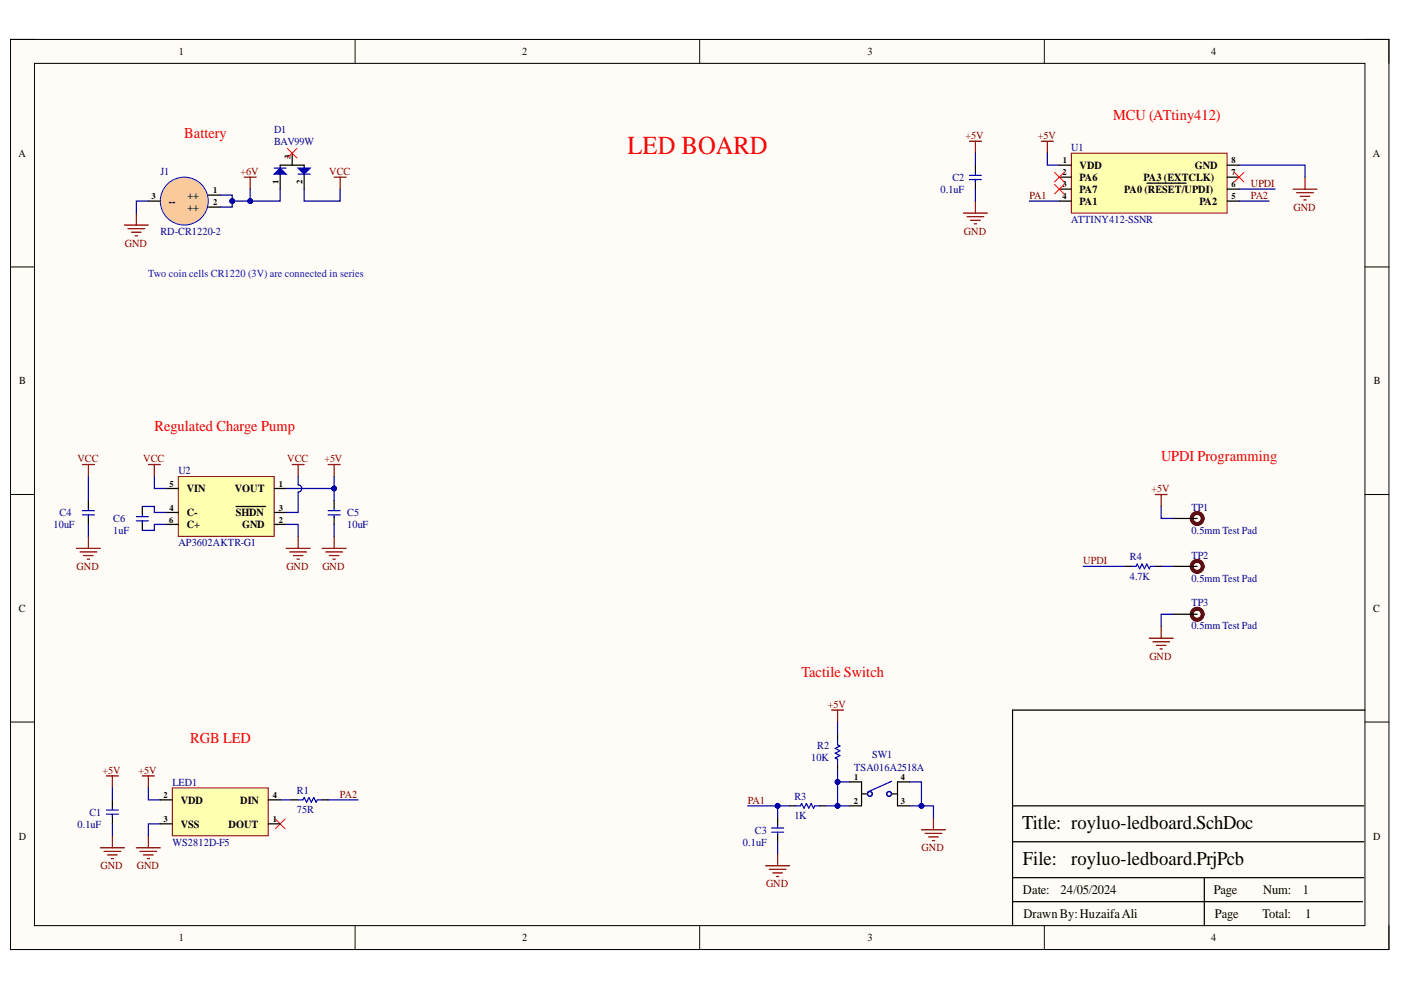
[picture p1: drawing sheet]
<svg xmlns="http://www.w3.org/2000/svg" width="297mm" height="210mm" viewBox="0 0 297 210" stroke-linecap="round" stroke-linejoin="round" font-family="sans-serif">
<defs><g id="words">
<text font-size="5.5" fill="#f00" x="133.1" y="32.5">LED BOARD</text>
<g font-size="4.1">
<text x="216.7" y="175.8">Title: royluo-ledboard.SchDoc</text>
<text x="216.9" y="183.4">File:</text>
<text x="227.1" y="183.4">royluo-ledboard.PrjPcb</text>
</g>
<g font-size="3.2" fill="#f00">
<text x="39.1" y="29.3">Battery</text>
<text x="236" y="25.4">MCU (ATtiny412)</text>
<text x="32.7" y="91.5">Regulated Charge Pump</text>
<text x="246.2" y="97.8">UPDI Programming</text>
<text x="169.9" y="143.5">Tactile Switch</text>
<text x="40.4" y="157.5">RGB LED</text>
</g>
<g font-size="2.8">
<text x="216.9" y="189.6">Date:</text>
<text x="224.8" y="189.6">24/05/2024</text>
<text x="257.3" y="189.6">Page</text>
<text x="267.8" y="189.6">Num:</text>
<text x="276.2" y="189.6">1</text>
<text x="217" y="194.6">DrawnBy:HuzaifaAli</text>
<text x="257.6" y="194.6">Page</text>
<text x="267.6" y="194.6">Total:</text>
<text x="276.7" y="194.6">1</text>
</g>
<g font-size="2.3">
<text x="37.9" y="11.7">1</text>
<text x="110.7" y="11.7">2</text>
<text x="183.9" y="11.7">3</text>
<text x="256.8" y="11.7">4</text>
<text x="3.9" y="33.3">A</text>
<text x="228.9" y="35.8">VDD</text>
<text x="253.4" y="35.8">GND</text>
<text x="291.1" y="33.3">A</text>
<text x="228.9" y="38.4">PA6</text>
<text x="228.9" y="40.9">PA7</text>
<text x="238.4" y="40.9">PA0 (RESET/UPDI)</text>
<text x="242.4" y="38.4">PA3 (EXTCLK)</text>
<text x="35.8" y="43.4">--</text>
<text x="39.8" y="42.2">++</text>
<text x="39.8" y="44.7">++</text>
<text x="228.9" y="43.4">PA1</text>
<text x="254.3" y="43.4">PA2</text>
<text x="4.1" y="81.5">B</text>
<text x="291.2" y="81.5">B</text>
<text x="39.6" y="104.4">VIN</text>
<text x="49.8" y="104.4">VOUT</text>
<text x="39.6" y="109.5">C-</text>
<text x="39.6" y="112">C+</text>
<text x="50" y="109.5">SHDN</text>
<text x="51.3" y="112">GND</text>
<text x="4" y="129.7">C</text>
<text x="291.2" y="129.7">C</text>
<text x="38.3" y="170.4">VDD</text>
<text x="50.9" y="170.4">DIN</text>
<text x="4" y="178">D</text>
<text x="38.3" y="175.5">VSS</text>
<text x="48.5" y="175.5">DOUT</text>
<text x="291.2" y="178">D</text>
<text x="37.9" y="199.6">1</text>
<text x="110.7" y="199.6">2</text>
<text x="183.9" y="199.6">3</text>
<text x="256.8" y="199.6">4</text>
</g>
<g font-size="2.3" fill="#000080">
<text x="58.1" y="28.2">D1</text>
<text x="58.1" y="30.8">BAV99W</text>
<text x="227.1" y="32">U1</text>
<text x="34" y="37.1">J1</text>
<text x="199.4" y="40.9">0.1uF</text>
<text x="201.9" y="38.4">C2</text>
<text x="227.1" y="47.3">ATTINY412-SSNR</text>
<text x="34" y="49.8">RD-CR1220-2</text>
<text x="37.8" y="100.6">U2</text>
<text x="11.3" y="112">10uF</text>
<text x="12.6" y="109.5">C4</text>
<text x="24" y="110.7">C6</text>
<text x="24" y="113.3">1uF</text>
<text x="73.6" y="109.5">C5</text>
<text x="73.6" y="112">10uF</text>
<text x="252.6" y="108.3">TP1</text>
<text x="252.6" y="113.2">0.5mm Test Pad</text>
<text x="37.8" y="115.8">AP3602AKTR-G1</text>
<text x="239.6" y="118.8">R4</text>
<text x="252.6" y="118.4">TP2</text>
<text x="239.6" y="122.9">4.7K</text>
<text x="252.6" y="123.3">0.5mm Test Pad</text>
<text x="252.6" y="128.6">TP3</text>
<text x="252.6" y="133.5">0.5mm Test Pad</text>
<text x="172" y="161.3">10K</text>
<text x="173.2" y="158.7">R2</text>
<text x="184.9" y="160.8">SW1</text>
<text x="36.5" y="166.6">LED1</text>
<text x="181.1" y="163.5">TSA016A2518A</text>
<text x="18.9" y="172.9">C1</text>
<text x="62.9" y="168.4">R1</text>
<text x="62.9" y="172.4">75R</text>
<text x="168.4" y="169.6">R3</text>
<text x="168.4" y="173.7">1K</text>
<text x="16.4" y="175.5">0.1uF</text>
<text x="36.5" y="179.3">WS2812D-F5</text>
<text x="157.5" y="179.3">0.1uF</text>
<text x="160" y="176.7">C3</text>
</g>
<g font-size="2.3" fill="#800000">
<text x="204.7" y="29.5">+5V</text>
<text x="220" y="29.5">+5V</text>
<text x="51" y="37.1">+6V</text>
<text x="69.8" y="37.1">VCC</text>
<text x="265.2" y="39.6">UPDI</text>
<text x="218.2" y="42.2">PA1</text>
<text x="265.2" y="42.2">PA2</text>
<text x="274.2" y="44.7">GND</text>
<text x="26.5" y="52.3">GND</text>
<text x="204.4" y="49.8">GND</text>
<text x="16.4" y="98">VCC</text>
<text x="30.4" y="98">VCC</text>
<text x="60.9" y="98">VCC</text>
<text x="68.8" y="98">+5V</text>
<text x="244.1" y="104.4">+5V</text>
<text x="229.7" y="119.6">UPDI</text>
<text x="16.2" y="120.9">GND</text>
<text x="60.7" y="120.9">GND</text>
<text x="68.4" y="120.9">GND</text>
<text x="243.7" y="139.9">GND</text>
<text x="175.5" y="150.1">+5V</text>
<text x="21.7" y="164.1">+5V</text>
<text x="29.4" y="164.1">+5V</text>
<text x="72.1" y="169.1">PA2</text>
<text x="158.5" y="170.4">PA1</text>
<text x="21.3" y="184.3">GND</text>
<text x="29" y="184.3">GND</text>
<text x="195.4" y="180.5">GND</text>
<text x="162.4" y="188.1">GND</text>
</g>
<text font-size="2.3" fill="#00f" x="31.4" y="58.7">Two coin cells CR1220 (3V) are connected in series</text>
<g font-size="1.9">
<text x="225.4" y="34.7">1</text>
<text x="261.1" y="34.7">8</text>
<text x="45.2" y="41">1</text>
<text x="225.3" y="37.2">2</text>
<text x="225.3" y="39.7">3</text>
<text x="261.1" y="39.7">6</text>
<text x="261.1" y="37.2">7</text>
<text x="32.1" y="42.3">3</text>
<text x="45.2" y="43.5">2</text>
<text x="225.3" y="42.3">4</text>
<text x="261.1" y="42.3">5</text>
<text x="36" y="103.2">5</text>
<text x="59.1" y="103.2">1</text>
<text x="35.9" y="110.8">6</text>
<text x="36" y="108.3">4</text>
<text x="59.1" y="110.8">2</text>
<text x="59.1" y="108.3">3</text>
<text x="181.1" y="165.4">1</text>
<text x="191" y="165.4">4</text>
<text x="34.7" y="169.2">2</text>
<text x="57.9" y="169.2">4</text>
<text x="181" y="170.5">2</text>
<text x="191" y="170.5">3</text>
<text x="34.7" y="174.3">3</text>
<text x="57.9" y="174.3">1</text>
</g>
<g font-size="1.8">
<text x="61.6" y="33.7" transform="rotate(-90 61.6 33.7)">3</text>
<text x="59" y="39" transform="rotate(-90 59 39)">1</text>
<text x="64.1" y="39.1" transform="rotate(-90 64.1 39.1)">2</text>
</g>
</g></defs>
<path d="M2.2 8.4h292.3v192.9h-292.3z" fill-rule="evenodd" fill="#fffcf8"/>
<path d="M2.2 8.4h292.3v192.9h-292.3z" fill="none" stroke="#000" stroke-width=".21"/>
<path d="M7.3 13.4h282.1v182.9h-282.1z" fill-rule="evenodd" fill="#fffcf8"/>
<g fill="none" stroke="#000" stroke-width=".21">
<path d="M2.2 8.4h5.1M7.3 13.4h282.1v182.9h-282.1zM75.3 8.4v5M148.4 8.4v5M221.4 8.4v5M289.4 8.4h5.1v5M2.2 56.6h5.1M289.4 56.6h5.1M2.2 104.8h5.1M289.4 104.9h5.1M2.2 153.1h5.1M289.4 153.1h5.1"/>
<path d="M75.3 196.3v5M148.4 196.3v5M221.4 196.3v5M294.5 196.3v5"/>
</g>
<path d="M289.4 150.6h-74.7v45.7M180.1 165.8h2.6v5.1h-2.6M182.7 168.3h1.2M189 168.3h1.3M192.8 165.8h-2.5v5.1h2.5M214.7 178.5h74.4M214.7 170.9h74.4M214.7 191.2h74.2M214.7 186.1h74.4M255.3 186.1v10.2" fill="none" stroke="#000" stroke-width=".26"/>
<g fill="none" stroke="#00f" stroke-width=".26">
<path d="M189 165.7l-5.1 2.2"/>
<circle cx="184.4" cy="168.3" r=".51"/>
<circle cx="188.5" cy="168.3" r=".51"/>
</g>
<g fill="none" stroke="#800000" stroke-width=".26">
<path d="M51.8 37.6h2.5M53 37.6v2.5M26.4 47.7h5.1M27.1 48.5h3.6M27.9 49.2h2M28.7 50h.5M28.9 45.2v2.5M21.3 179.8h5.1M22.6 164.5h2.5M23.8 164.5v2.5M23.8 177.2v2.6M28.9 179.8h5.1"/>
<path d="M30.2 164.5h2.5M31.5 164.5v2.5M31.5 177.2v2.6M22 180.5h3.6M22.8 181.3h2M23.6 182h.5M29.7 180.5h3.5M30.4 181.3h2.1M31.2 182h.5"/>
</g>
<path d="M58.4 173.7l2 2M60.4 173.7l-2 2" fill="none" stroke="#f00" stroke-width=".21"/>
<path d="M227.1 32.5h33.1v12.7h-33.1z" fill-rule="evenodd" fill="#ffffb0"/>
<path d="M227.1 32.5h33.1v12.7h-33.1z" fill="none" stroke="#800000" stroke-width=".21"/>
<g fill="none" stroke="#000" stroke-width=".26">
<path d="M59.4 35.7v-.7h5.1v.7M59.4 36.9v3.2M61.9 32.5v2.5M64.5 36.9v3.2M224.6 35h2.5M224.6 37.6h2.5M243.2 38.8h8.3M260.2 35h2.5M260.2 37.6h2.5M224.6 40.1h2.5M224.6 42.6h2.5M260.2 40.1h2.5"/>
<path d="M260.2 42.6h2.5M248.7 109.9h5.1M248.7 120.1h5.1M248.7 130.2h5.1"/>
</g>
<g fill="none" stroke="#800000" stroke-width=".26">
<path d="M205.5 29.9h2.6M206.8 29.9v2.6M220.8 29.9h2.5M222.1 29.9v2.6M276.7 37.6v2.5M204.3 45.2h5M205 45.9h3.6M205.8 46.7h2M206.6 47.5h.5M206.8 42.6v2.6M274.2 40.1h5M274.9 40.9h3.6"/>
<path d="M275.7 41.6h2M276.4 42.4h.5M244.9 104.9h2.6M246.2 104.9v2.5M243.7 135.3h5M244.4 136.1h3.6M245.2 136.8h2M245.9 137.6h.5M246.2 132.8v2.5M176.3 150.6h2.5M177.6 150.6v2.5M195.4 175.9h5.1"/>
<path d="M196.1 176.7h3.6M196.9 177.5h2M197.7 178.2h.5M197.9 173.4v2.5M162.3 183.6h5.1M163.1 184.3h3.6M163.9 185.1h2M164.6 185.8h.5M164.9 181v2.6"/>
</g>
<g fill="none" stroke="#5b0f00" stroke-width=".78">
<circle cx="253.8" cy="109.9" r="1.17"/>
<circle cx="253.8" cy="130.2" r="1.17"/>
<circle cx="253.8" cy="120.1" r="1.17"/>
</g>
<path d="M58.1 35.7h2.6" fill="none" stroke="#00f" stroke-width=".26"/>
<path d="M59.4 35.7l1.3 1.2h-2.6z" fill="#00f"/>
<path d="M59.4 35.7l1.3 1.2h-2.6z" fill="none" stroke="#00f" stroke-width=".26"/>
<path d="M63.2 35.7h2.6l-1.3 1.2z" fill="#00f"/>
<g fill="none" stroke="#00f" stroke-width=".26">
<path d="M63.2 35.7h2.6l-1.3 1.2zM63.2 36.9h2.6M205.5 38.1h2.6M205.5 37.2h2.6M206.8 36.5v.6M206.8 38.1v.5M17.5 109.2h2.5M17.5 108.3h2.5M18.7 107.6v.5M18.7 109.2v.5M28.9 110.4h2.6M28.9 109.5h2.6"/>
<path d="M30.2 108.9v.5M30.2 110.4v.5M69.6 109.2h2.5M69.6 108.3h2.5M70.8 107.6v.5M70.8 109.2v.5M239.8 120.1h1.1l.2-.5 .5 1 .5-1 .5 1 .5-1 .6 1 .2-.5h1M177.6 156.9v1l.5 .3-1 .5 1 .5-1 .5 1 .5-1 .5 .5 .3v1M22.6 172.6h2.5M22.6 171.7h2.5M23.8 171.1v.5M23.8 172.6v.5"/>
<path d="M63.2 169.6h1l.3-.5 .5 1 .5-1 .5 1 .5-1 .5 1 .3-.5h1M163.6 176.4h2.5M163.6 175.6h2.5M164.9 174.9v.5M164.9 176.4v.6M168.7 170.9h1l.3-.5 .5 1 .5-1 .5 1 .5-1 .5 1 .2-.5h1.1"/>
</g>
<g fill="none" stroke="#800000" stroke-width=".26">
<path d="M70.8 37.6h2.6M72.1 37.6v2.5M17.5 98.5h2.5M18.7 98.5v2.5M31.5 98.5h2.5M32.7 98.5v2.5M61.9 98.5h2.6M63.2 98.5v2.5M69.6 98.5h2.5M70.8 98.5v2.5M16.2 116.3h5.1M17 117h3.5"/>
<path d="M17.7 117.8h2.1M18.5 118.6h.5M18.7 113.7v2.6M60.7 116.3h5.1M61.4 117h3.6M62.2 117.8h2M63 118.6h.5M63.2 113.7v2.6M68.3 116.3h5.1M69.1 117h3.5M69.8 117.8h2.1M70.6 118.6h.5"/>
<path d="M70.8 113.7v2.6"/>
</g>
<path d="M60.9 31.5l2.1 2M63 31.5l-2.1 2M223.6 39.1l2 2M223.6 36.5l2 2.1M225.6 39.1l-2 2M225.6 36.5l-2 2.1M261.7 36.5l2 2.1M263.7 36.5l-2 2.1" fill="none" stroke="#f00" stroke-width=".21"/>
<g fill="none" stroke="#000" stroke-width=".26">
<path d="M206.8 35v1.5M206.8 38.5v1.6M18.7 106.1v1.5M18.7 109.5v1.7M30.2 107.4v1.5M30.2 110.8v1.7M70.8 106.1v1.5M70.8 109.5v1.7M238.6 120.1h1.2M244.9 120.1h1.3M177.6 155.6v1.3M23.8 169.6v1.5"/>
<path d="M23.8 173v1.7M61.9 169.6h1.3M68.3 169.6h1.3M164.9 173.4v1.5M164.9 176.8v1.7M167.4 170.9h1.3M173.8 170.9h1.2M177.6 162v1.2"/>
</g>
<path d="M37.8 101h20.3v12.7h-20.3z" fill-rule="evenodd" fill="#ffffb0"/>
<path d="M37.8 101h20.3v12.7h-20.3z" fill="none" stroke="#800000" stroke-width=".21"/>
<path d="M35.3 111.2h2.5M35.3 103.6h2.5M35.3 108.7h2.5M50 107.4h6.4M58.1 111.2h2.6M58.1 103.6h2.6M58.1 108.7h2.6" fill="none" stroke="#000" stroke-width=".26"/>
<circle cx="39.1" cy="42.6" r="5.1" fill="#f9cb9c"/>
<circle cx="39.1" cy="42.6" r="5.1" fill="none" stroke="#00f" stroke-width=".21"/>
<path d="M31.5 42.6h2.5M44.2 41.4h2.5M44.2 43.9h2.5" fill="none" stroke="#000" stroke-width=".26"/>
<path d="M206.8 32.5v2.5M222.1 32.5v2.5h2.5M262.7 35h14v2.6M206.8 40.1v2.5M246.2 107.4v2.5h2.5M248.7 130.2h-2.5v2.6M23.8 167v2.6M23.8 174.7v2.5M31.5 167v2.6h2.5M34 174.7h-2.5v2.5M59.4 169.6h2.5M180.1 165.8h-2.5v5.1h2.5" fill="none" stroke="#000080" stroke-width=".26"/>
<circle cx="177.6" cy="165.8" r=".51" fill="#000080"/>
<circle cx="177.6" cy="165.8" r=".51" fill="none" stroke="#000080" stroke-width=".21"/>
<circle cx="177.6" cy="170.9" r=".51" fill="#000080"/>
<circle cx="177.6" cy="170.9" r=".51" fill="none" stroke="#000080" stroke-width=".21"/>
<path d="M177.6 163.2v2.6" fill="none" stroke="#000080" stroke-width=".26"/>
<circle cx="177.6" cy="165.8" r=".51" fill="#000080"/>
<circle cx="177.6" cy="165.8" r=".51" fill="none" stroke="#000080" stroke-width=".21"/>
<path d="M177.6 153.1v2.5M192.8 165.8h2.6v5.1h-2.6" fill="none" stroke="#000080" stroke-width=".26"/>
<circle cx="195.4" cy="170.9" r=".51" fill="#000080"/>
<circle cx="195.4" cy="170.9" r=".51" fill="none" stroke="#000080" stroke-width=".21"/>
<path d="M195.4 170.9h2.5v2.5" fill="none" stroke="#000080" stroke-width=".26"/>
<circle cx="195.4" cy="170.9" r=".51" fill="#000080"/>
<circle cx="195.4" cy="170.9" r=".51" fill="none" stroke="#000080" stroke-width=".21"/>
<path d="M64.5 40.1v2.5h7.6v-2.5M218.2 42.6h6.4M262.7 42.6h6.4M18.7 111.2v2.5M32.7 101v2.6h2.6M60.7 111.2h2.5v2.5M70.8 101v2.6h-10.1M70.8 111.2v2.5M164.9 178.5v2.5" fill="none" stroke="#000080" stroke-width=".26"/>
<circle cx="70.8" cy="103.6" r=".51" fill="#000080"/>
<circle cx="70.8" cy="103.6" r=".51" fill="none" stroke="#000080" stroke-width=".21"/>
<path d="M70.8 103.6v2.5" fill="none" stroke="#000080" stroke-width=".26"/>
<circle cx="70.8" cy="103.6" r=".51" fill="#000080"/>
<circle cx="70.8" cy="103.6" r=".51" fill="none" stroke="#000080" stroke-width=".21"/>
<path d="M18.7 101v5.1M30.2 107.4h2.5v1.3h2.6M35.3 111.2h-2.6v1.3h-2.5M63.2 101v1.8a.76 .76 0 0 1 .8 .8 .76 .76 0 0 1-.8 .7v4.4h-2.5M175 170.9h2.6" fill="none" stroke="#000080" stroke-width=".26"/>
<circle cx="177.6" cy="170.9" r=".51" fill="#000080"/>
<circle cx="177.6" cy="170.9" r=".51" fill="none" stroke="#000080" stroke-width=".21"/>
<path d="M167.4 170.9h-2.5v2.5" fill="none" stroke="#000080" stroke-width=".26"/>
<circle cx="164.9" cy="170.9" r=".51" fill="#000080"/>
<circle cx="164.9" cy="170.9" r=".51" fill="none" stroke="#000080" stroke-width=".21"/>
<path d="M262.7 40.1h7.6M229.7 120.1h8.9M246.2 120.1h2.5M158.5 170.9h6.4" fill="none" stroke="#000080" stroke-width=".26"/>
<circle cx="164.9" cy="170.9" r=".51" fill="#000080"/>
<circle cx="164.9" cy="170.9" r=".51" fill="none" stroke="#000080" stroke-width=".21"/>
<path d="M31.5 42.6h-2.6v2.6M59.4 40.1v2.5h-10.2M69.6 169.6h6.3" fill="none" stroke="#000080" stroke-width=".26"/>
<circle cx="53" cy="42.6" r=".51" fill="#000080"/>
<circle cx="53" cy="42.6" r=".51" fill="none" stroke="#000080" stroke-width=".21"/>
<circle cx="49.2" cy="42.6" r=".51" fill="#000080"/>
<circle cx="49.2" cy="42.6" r=".51" fill="none" stroke="#000080" stroke-width=".21"/>
<path d="M53 40.1v2.5" fill="none" stroke="#000080" stroke-width=".26"/>
<circle cx="53" cy="42.6" r=".51" fill="#000080"/>
<circle cx="53" cy="42.6" r=".51" fill="none" stroke="#000080" stroke-width=".21"/>
<path d="M46.7 41.4h2.5v2.5h-2.5" fill="none" stroke="#000080" stroke-width=".26"/>
<circle cx="49.2" cy="42.6" r=".51" fill="#000080"/>
<circle cx="49.2" cy="42.6" r=".51" fill="none" stroke="#000080" stroke-width=".21"/>
<path d="M36.5 167.1h20.4v10.1h-20.4z" fill-rule="evenodd" fill="#ffffb0"/>
<path d="M36.5 167.1h20.4v10.1h-20.4z" fill="none" stroke="#800000" stroke-width=".21"/>
<path d="M34 169.6h2.5M34 174.7h2.5M56.9 169.6h2.5M56.9 174.7h2.5" fill="none" stroke="#000" stroke-width=".26"/>
<use href="#words"/>
</svg>
